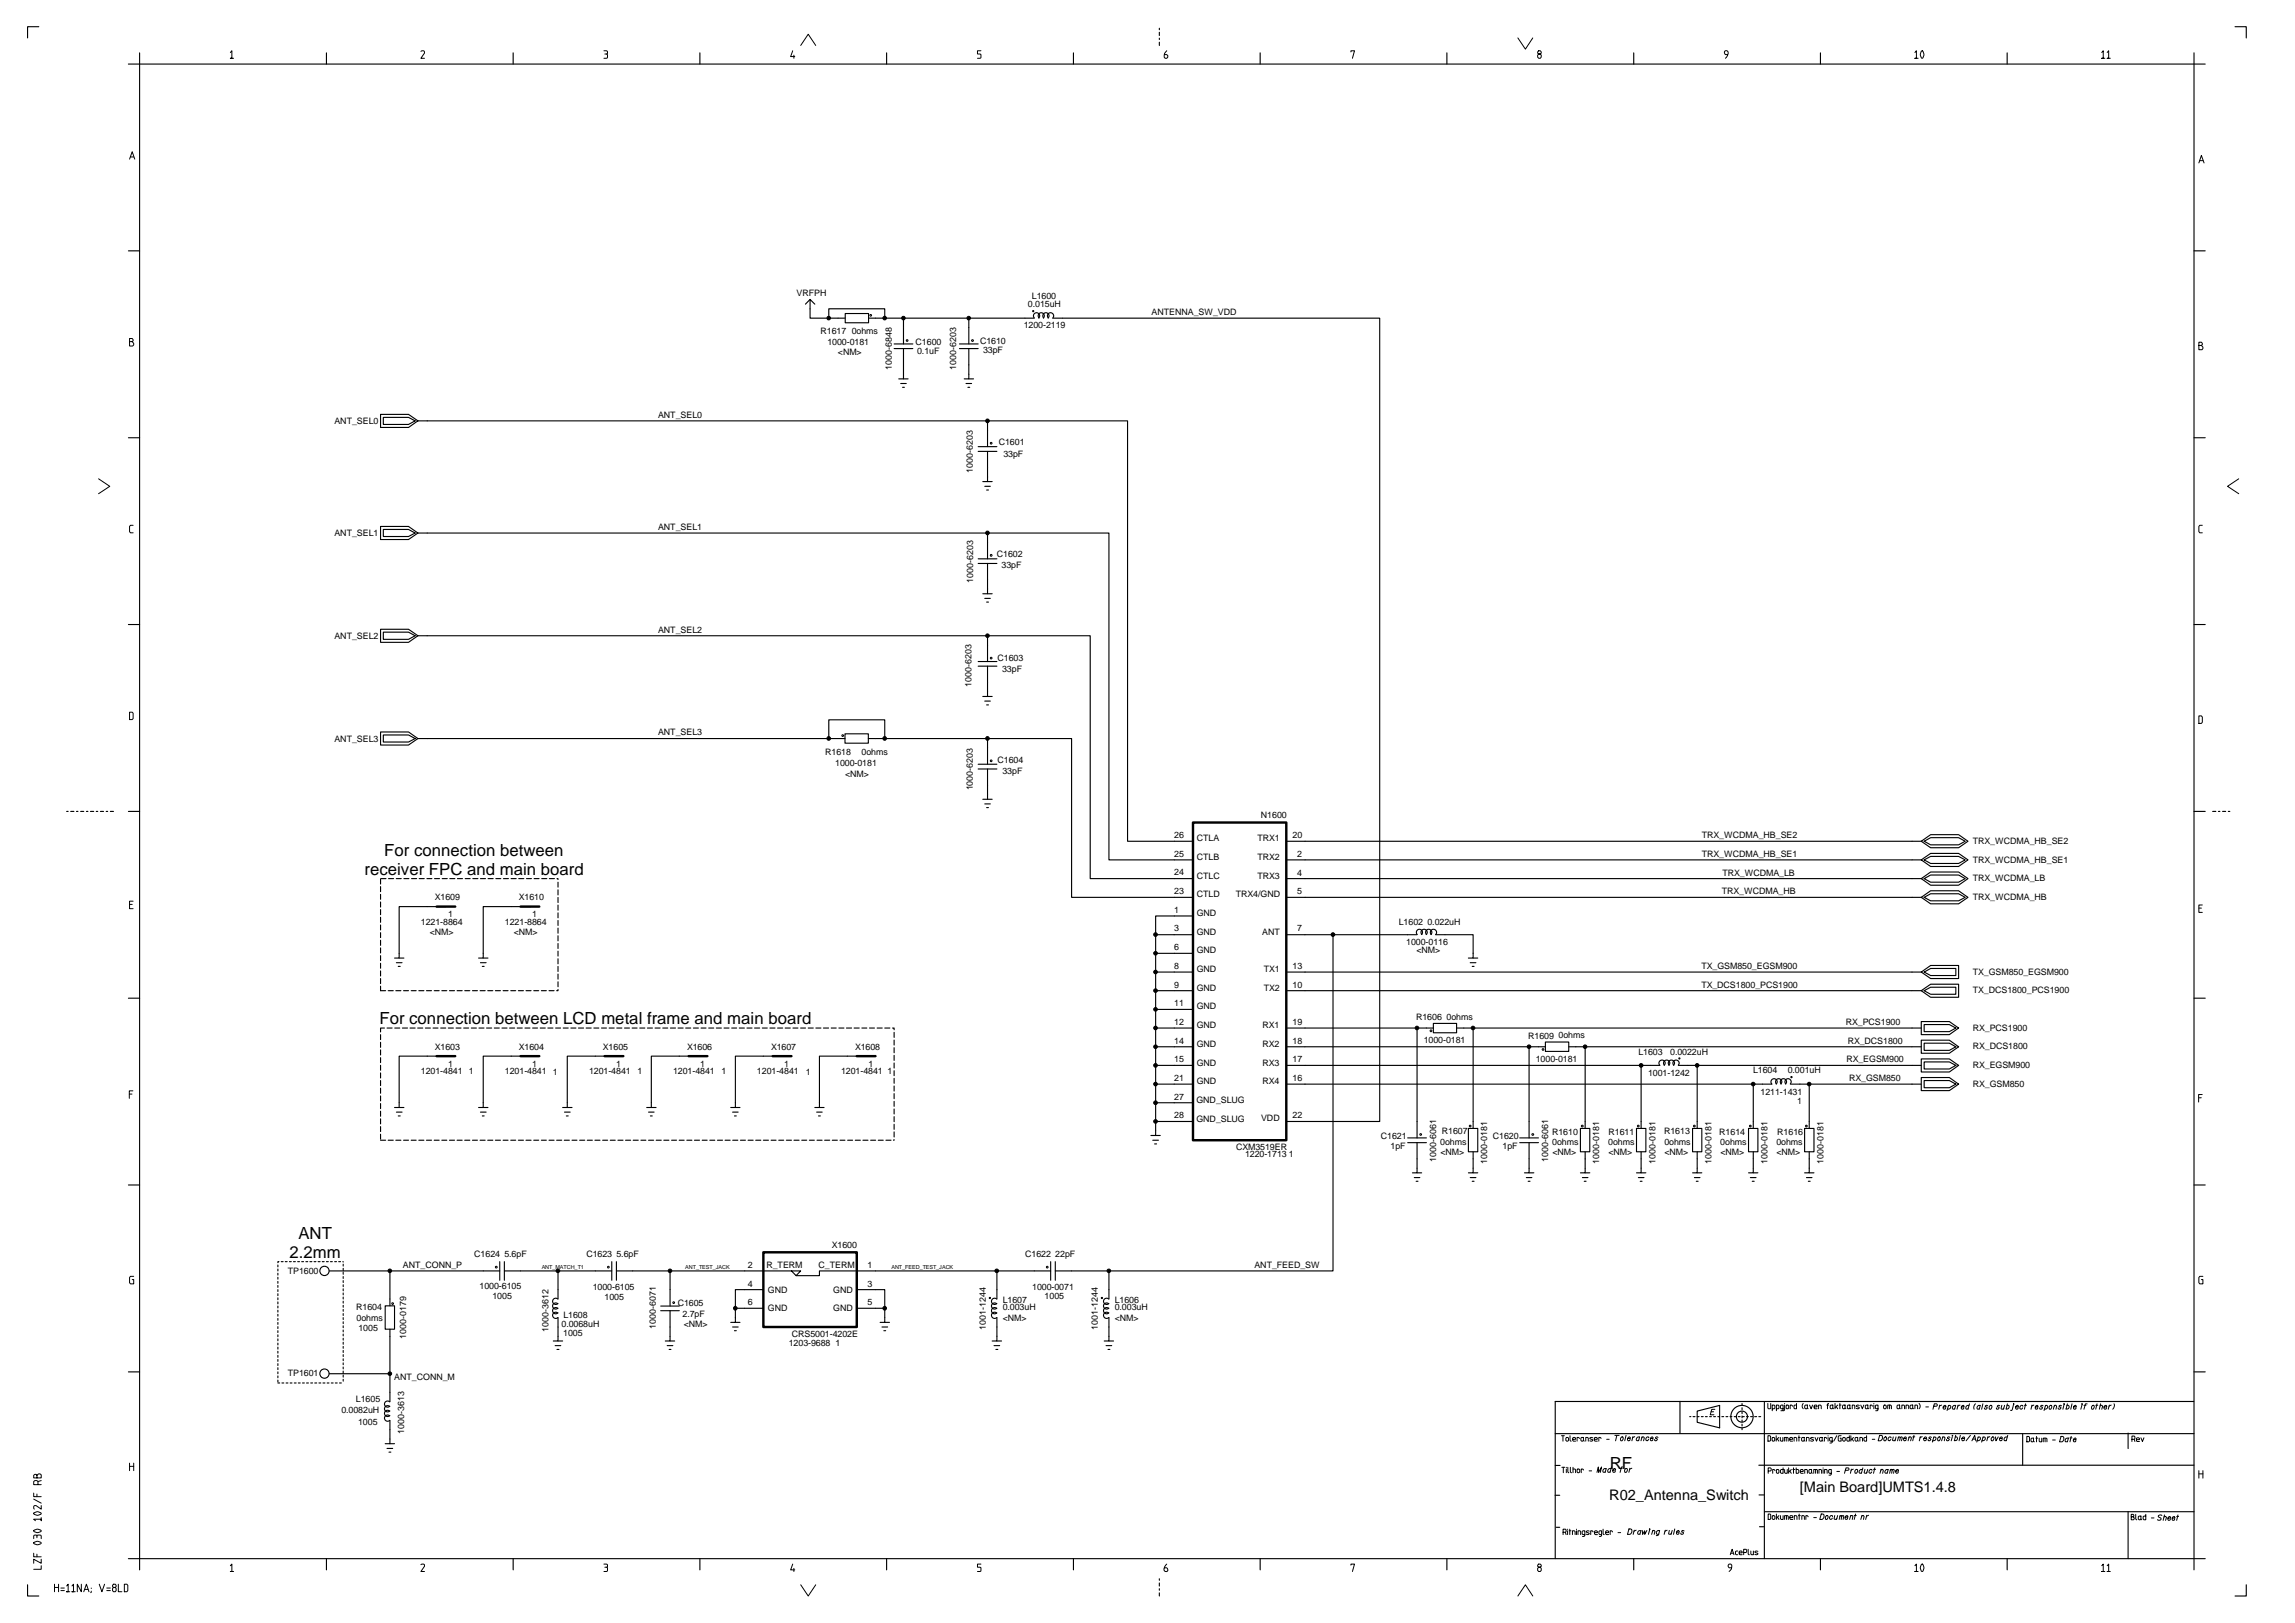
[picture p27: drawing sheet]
<svg xmlns="http://www.w3.org/2000/svg" width="420mm" height="297mm" viewBox="0 0 420 297" stroke-linecap="round" stroke-linejoin="round" font-family="sans-serif">
<defs><g id="words">
<g font-size="3.1">
<text x="66.7" y="160.1">receiver FPC and main board</text>
<text x="70.3" y="156.7">For connection between</text>
<text x="69.5" y="187.5">For connection between LCD metal frame and main board</text>
<text x="54.6" y="226.7">ANT</text>
<text x="53" y="230.2">2.2mm</text>
<text x="294.7" y="268.8">RF</text>
</g>
<g font-size="2.7">
<text x="294.6" y="274.5">R02_Antenna_Switch</text>
<text x="329.5" y="273">[Main Board]UMTS1.4.8</text>
</g>
<g font-size="1.6">
<text x="145.8" y="54.1">VRFPH</text>
<text x="188.2" y="56.2">0.015uH</text>
<text x="188.9" y="54.7">L1600</text>
<text x="210.8" y="57.7">ANTENNA_SW_VDD</text>
<text x="150.2" y="61.1">R1617</text>
<text x="151.5" y="63.1">1000-0181</text>
<text x="153.4" y="65">&lt;NM&gt;</text>
<text x="155.9" y="61.1">0ohms</text>
<text x="167.6" y="63.2">C1600</text>
<text x="167.9" y="64.8">0.1uF</text>
<text x="179.4" y="62.9">C1610</text>
<text x="180" y="64.5">33pF</text>
<text x="187.4" y="60.1">1200-2119</text>
<text x="163.2" y="67.6" transform="rotate(-90 163.2 67.6)">1000-6848</text>
<text x="175" y="67.6" transform="rotate(-90 175 67.6)">1000-6203</text>
<text x="61.2" y="77.7">ANT_SEL0</text>
<text x="120.5" y="76.5">ANT_SEL0</text>
<text x="182.8" y="81.5">C1601</text>
<text x="183.7" y="83.6">33pF</text>
<text x="178.1" y="86.5" transform="rotate(-90 178.1 86.5)">1000-6203</text>
<text x="61.2" y="98.2">ANT_SEL1</text>
<text x="120.5" y="97">ANT_SEL1</text>
<text x="182.5" y="102">C1602</text>
<text x="178.1" y="106.6" transform="rotate(-90 178.1 106.6)">1000-6203</text>
<text x="183.4" y="104">33pF</text>
<text x="61.2" y="117">ANT_SEL2</text>
<text x="120.5" y="115.8">ANT_SEL2</text>
<text x="177.9" y="125.7" transform="rotate(-90 177.9 125.7)">1000-6203</text>
<text x="182.6" y="121">C1603</text>
<text x="183.5" y="123.1">33pF</text>
<text x="61.2" y="135.8">ANT_SEL3</text>
<text x="120.5" y="134.6">ANT_SEL3</text>
<text x="151.1" y="138.2">R1618</text>
<text x="152.9" y="140.2">1000-0181</text>
<text x="154.7" y="142.3">&lt;NM&gt;</text>
<text x="157.7" y="138.2">0ohms</text>
<text x="182.6" y="139.7">C1604</text>
<text x="183.5" y="141.6">33pF</text>
<text x="178.1" y="144.7" transform="rotate(-90 178.1 144.7)">1000-6203</text>
<text x="230.9" y="149.8">N1600</text>
<text x="215" y="153.4">26</text>
<text x="219.1" y="154">CTLA</text>
<text x="230.2" y="154">TRX1</text>
<text x="236.6" y="153.4">20</text>
<text x="311.6" y="153.4">TRX_WCDMA_HB_SE2</text>
<text x="361.2" y="154.5">TRX_WCDMA_HB_SE2</text>
<text x="215" y="156.8">25</text>
<text x="215" y="160.2">24</text>
<text x="219.1" y="157.4">CTLB</text>
<text x="219.1" y="160.8">CTLC</text>
<text x="230.2" y="157.4">TRX2</text>
<text x="230.2" y="160.8">TRX3</text>
<text x="237.5" y="156.8">2</text>
<text x="237.5" y="160.2">4</text>
<text x="311.6" y="156.8">TRX_WCDMA_HB_SE1</text>
<text x="315.3" y="160.2">TRX_WCDMA_LB</text>
<text x="361.2" y="157.9">TRX_WCDMA_HB_SE1</text>
<text x="361.2" y="161.3">TRX_WCDMA_LB</text>
<text x="79.6" y="164.8">X1609</text>
<text x="82.1" y="167.9">1</text>
<text x="95" y="164.8">X1610</text>
<text x="97.4" y="167.9">1</text>
<text x="215" y="163.6">23</text>
<text x="215" y="167.1">1</text>
<text x="219.1" y="164.2">CTLD</text>
<text x="219.1" y="167.6">GND</text>
<text x="226.2" y="164.2">TRX4/GND</text>
<text x="237.5" y="163.6">5</text>
<text x="315.2" y="163.6">TRX_WCDMA_HB</text>
<text x="361.2" y="164.7">TRX_WCDMA_HB</text>
<text x="77.1" y="169.3">1221-8864</text>
<text x="78.7" y="171.1">&lt;NM&gt;</text>
<text x="92.4" y="169.3">1221-8864</text>
<text x="94.1" y="171.1">&lt;NM&gt;</text>
<text x="215" y="173.9">6</text>
<text x="215" y="170.5">3</text>
<text x="219.1" y="171.1">GND</text>
<text x="231.1" y="171.1">ANT</text>
<text x="237.5" y="170.5">7</text>
<text x="256.1" y="169.2">L1602</text>
<text x="257.4" y="172.9">1000-0116</text>
<text x="261.3" y="169.3">0.022uH</text>
<text x="215" y="177.3">8</text>
<text x="219.1" y="174.5">GND</text>
<text x="219.1" y="177.9">GND</text>
<text x="231.4" y="177.9">TX1</text>
<text x="236.6" y="177.3">13</text>
<text x="259.3" y="174.5">&lt;NM&gt;</text>
<text x="311.5" y="177.3">TX_GSM850_EGSM900</text>
<text x="361.2" y="178.4">TX_GSM850_EGSM900</text>
<text x="215" y="184.2">11</text>
<text x="215" y="180.7">9</text>
<text x="219.1" y="181.3">GND</text>
<text x="219.1" y="184.7">GND</text>
<text x="231.4" y="181.3">TX2</text>
<text x="236.6" y="180.7">10</text>
<text x="311.5" y="180.7">TX_DCS1800_PCS1900</text>
<text x="361.2" y="181.8">TX_DCS1800_PCS1900</text>
<text x="215" y="191">14</text>
<text x="215" y="187.6">12</text>
<text x="219.1" y="188.2">GND</text>
<text x="219.1" y="191.6">GND</text>
<text x="231.2" y="188.2">RX1</text>
<text x="231.2" y="191.6">RX2</text>
<text x="236.6" y="187.6">19</text>
<text x="236.6" y="191">18</text>
<text x="259.3" y="186.8">R1606</text>
<text x="260.7" y="190.9">1000-0181</text>
<text x="264.8" y="186.6">0ohms</text>
<text x="279.8" y="190.2">R1609</text>
<text x="285.3" y="190">0ohms</text>
<text x="337.9" y="187.6">RX_PCS1900</text>
<text x="338.3" y="191">RX_DCS1800</text>
<text x="361.2" y="188.6">RX_PCS1900</text>
<text x="77.1" y="196.6">1201-4841</text>
<text x="79.6" y="192.1">X1603</text>
<text x="82.1" y="195.3">1</text>
<text x="85.8" y="196.6">1</text>
<text x="92.4" y="196.6">1201-4841</text>
<text x="95" y="192.1">X1604</text>
<text x="97.4" y="195.3">1</text>
<text x="101.2" y="196.7">1</text>
<text x="107.8" y="196.6">1201-4841</text>
<text x="110.4" y="192.1">X1605</text>
<text x="112.8" y="195.3">1</text>
<text x="116.7" y="196.6">1</text>
<text x="123.2" y="196.6">1201-4841</text>
<text x="125.8" y="192.1">X1606</text>
<text x="128.2" y="195.3">1</text>
<text x="132.1" y="196.6">1</text>
<text x="138.6" y="196.6">1201-4841</text>
<text x="141.2" y="192.1">X1607</text>
<text x="143.6" y="195.3">1</text>
<text x="147.5" y="196.7">1</text>
<text x="154" y="196.6">1201-4841 1</text>
<text x="156.5" y="192.1">X1608</text>
<text x="159" y="195.3">1</text>
<text x="215" y="197.8">21</text>
<text x="215" y="194.4">15</text>
<text x="219.1" y="195">GND</text>
<text x="231.2" y="195">RX3</text>
<text x="236.6" y="194.4">17</text>
<text x="236.6" y="197.8">16</text>
<text x="281.2" y="194.3">1000-0181</text>
<text x="299.9" y="193.1">L1603</text>
<text x="301.7" y="197">1001-1242</text>
<text x="305.8" y="193.1">0.0022uH</text>
<text x="320.9" y="196.5">L1604</text>
<text x="327.3" y="196.4">0.001uH</text>
<text x="338" y="194.4">RX_EGSM900</text>
<text x="338.5" y="197.8">RX_GSM850</text>
<text x="361.2" y="192.1">RX_DCS1800</text>
<text x="361.2" y="195.5">RX_EGSM900</text>
<text x="215" y="201.3">27</text>
<text x="219" y="201.8">GND_SLUG</text>
<text x="219.1" y="198.4">GND</text>
<text x="231.2" y="198.4">RX4</text>
<text x="322.3" y="200.4">1211-1431</text>
<text x="329" y="202.1">1</text>
<text x="361.2" y="198.9">RX_GSM850</text>
<text x="215" y="204.7">28</text>
<text x="219" y="205.3">GND_SLUG</text>
<text x="230.9" y="205.3">VDD</text>
<text x="236.6" y="204.7">22</text>
<text x="252.8" y="208.5">C1621</text>
<text x="263.7" y="209.5">0ohms</text>
<text x="264" y="207.6">R1607</text>
<text x="273.3" y="208.5">C1620</text>
<text x="284.2" y="207.8">R1610</text>
<text x="284.2" y="209.5">0ohms</text>
<text x="294.4" y="209.5">0ohms</text>
<text x="294.5" y="207.7">R1611</text>
<text x="304.7" y="207.6">R1613</text>
<text x="304.7" y="209.5">0ohms</text>
<text x="314.8" y="207.8">R1614</text>
<text x="314.9" y="209.5">0ohms</text>
<text x="325.2" y="209.5">0ohms</text>
<text x="325.4" y="207.6">R1616</text>
<text x="226.3" y="210.4">CXM3519ER</text>
<text x="227.9" y="211.8">1220-1713</text>
<text x="236" y="211.7">1</text>
<text x="254.6" y="210.2">1pF</text>
<text x="262.9" y="212.6" transform="rotate(-90 262.9 212.6)">1000-6061</text>
<text x="263.7" y="211.3">&lt;NM&gt;</text>
<text x="272.3" y="213" transform="rotate(-90 272.3 213)">1000-0181</text>
<text x="275.1" y="210.2">1pF</text>
<text x="283.4" y="212.6" transform="rotate(-90 283.4 212.6)">1000-6061</text>
<text x="284.2" y="211.3">&lt;NM&gt;</text>
<text x="292.8" y="213" transform="rotate(-90 292.8 213)">1000-0181</text>
<text x="294.5" y="211.3">&lt;NM&gt;</text>
<text x="303.1" y="213" transform="rotate(-90 303.1 213)">1000-0181</text>
<text x="304.7" y="211.3">&lt;NM&gt;</text>
<text x="313.3" y="213" transform="rotate(-90 313.3 213)">1000-0181</text>
<text x="315" y="211.3">&lt;NM&gt;</text>
<text x="323.6" y="213" transform="rotate(-90 323.6 213)">1000-0181</text>
<text x="325.2" y="211.3">&lt;NM&gt;</text>
<text x="333.8" y="213" transform="rotate(-90 333.8 213)">1000-0181</text>
<text x="52.7" y="233.1">TP1600</text>
<text x="73.8" y="232">ANT_CONN_P</text>
<text x="86.8" y="230.1">C1624</text>
<text x="92.3" y="230.1">5.6pF</text>
<text x="107.3" y="230.1">C1623</text>
<text x="112.8" y="230.1">5.6pF</text>
<text x="136.9" y="232">2</text>
<text x="140.3" y="232">R_TERM</text>
<text x="149.8" y="232">C_TERM</text>
<text x="152.3" y="228.4">X1600</text>
<text x="158.8" y="232">1</text>
<text x="187.7" y="230.1">C1622</text>
<text x="193.2" y="230.1">22pF</text>
<text x="229.6" y="232">ANT_FEED_SW</text>
<text x="65.2" y="239.8">R1604</text>
<text x="87.8" y="235.9">1000-6105</text>
<text x="90.2" y="237.8">1005</text>
<text x="108.5" y="236.1">1000-6105</text>
<text x="110.7" y="237.9">1005</text>
<text x="124.1" y="239">C1605</text>
<text x="136.9" y="238.9">6</text>
<text x="136.9" y="235.5">4</text>
<text x="140.6" y="236.6">GND</text>
<text x="140.6" y="240">GND</text>
<text x="152.5" y="236.6">GND</text>
<text x="152.5" y="240">GND</text>
<text x="158.8" y="238.9">5</text>
<text x="158.8" y="235.5">3</text>
<text x="183.6" y="239.8">0.003uH</text>
<text x="183.6" y="238.4">L1607</text>
<text x="189" y="236.1">1000-0071</text>
<text x="191.3" y="237.7">1005</text>
<text x="204.1" y="239.8">0.003uH</text>
<text x="204.1" y="238.4">L1606</text>
<text x="65.3" y="241.7">0ohms</text>
<text x="65.6" y="243.6">1005</text>
<text x="74.4" y="245" transform="rotate(-90 74.4 245)">1000-0179</text>
<text x="100.4" y="243.8" transform="rotate(-90 100.4 243.8)">1000-3612</text>
<text x="102.8" y="242.9">0.0068uH</text>
<text x="103.1" y="244.5">1005</text>
<text x="103.1" y="241.2">L1608</text>
<text x="120.1" y="243.2" transform="rotate(-90 120.1 243.2)">1000-6071</text>
<text x="125" y="241">2.7pF</text>
<text x="125.2" y="242.9">&lt;NM&gt;</text>
<text x="145" y="244.7">CRS5001-4202E</text>
<text x="180.5" y="243.4" transform="rotate(-90 180.5 243.4)">1001-1244</text>
<text x="183.6" y="241.8">&lt;NM&gt;</text>
<text x="201" y="243.4" transform="rotate(-90 201 243.4)">1001-1244</text>
<text x="204.1" y="241.8">&lt;NM&gt;</text>
<text x="52.7" y="251.9">TP1601</text>
<text x="144.4" y="246.4">1203-9688</text>
<text x="153" y="246.4">1</text>
<text x="65.2" y="256.6">L1605</text>
<text x="72.2" y="252.6">ANT_CONN_M</text>
<text x="62.5" y="258.6">0.0082uH</text>
<text x="65.6" y="260.8">1005</text>
<text x="74" y="262.4" transform="rotate(-90 74 262.4)">1000-3613</text>
</g>
<g font-size="1">
<text x="99.2" y="232.2">ANT_MATCH_T1</text>
<text x="125.5" y="232.2">ANT_TEST_JACK</text>
<text x="163.2" y="232.2">ANT_FEED_TEST_JACK</text>
</g>
</g></defs>
<g fill="none" stroke="#000" stroke-width=".2">
<path d="M7.1 4.9h-2.1v2M23.5 11.7h380.2M25.6 9.7v277.6M59.8 9.7v2M93.9 9.7v2M128.1 9.7v2M162.3 9.7v2M196.5 9.7v2M212.2 5.2v.2M212.2 5.9v.6M212.2 7v.2M212.2 7.7v.6"/>
<path d="M230.7 9.7v2M264.9 9.7v2M299.1 9.7v2M333.3 9.7v2M367.5 9.7v2M401.7 9.7v277.6M409.2 4.9h2v2M23.5 45.9h2.1M148.3 54.8l-.8 .9M149.2 55.7l-.9-.9v3.4h6.4M151.7 58.2v-1.7h10.3v1.7M154.7 57.4h4.3v1.7h-4.3z"/>
<path d="M159 58.2h30.3M165.4 58.2v4.7M177.4 58.2v4.7M189.3 58.2a.57 .57 0 0 1 .1-.8 .57 .57 0 0 1 .8 0 .57 .57 0 0 1 0 .8M190.2 58.2a.57 .57 0 0 1 0-.8 .57 .57 0 0 1 .8 0 .57 .57 0 0 1 0 .8M191.1 58.2a.57 .57 0 0 1 0-.8 .57 .57 0 0 1 .8 0 .57 .57 0 0 1 0 .8M191.9 58.2a.58 .58 0 0 1 .1-.8 .58 .58 0 0 1 .8 0 .58 .58 0 0 1 0 .8h59.8v147.1h-17.1M401.7 45.9h2M69.7 75.8h5.1l1.7 1.2-1.7 1.2h-5.1zM70.2 76.4h4.6l1.2 .6-1.2 .7h-4.6zM76.5 77h129.9v77h12M163.7 62.9h3.4"/>
<path d="M163.7 63.8h3.4M164.9 70.2h1M165.2 70.9h.4M165.4 63.8v5.5h-.9M165.4 69.3h.9M175.7 62.9h3.4M175.7 63.8h3.4M176.9 70.2h1M177.2 70.9h.3M177.4 63.8v5.5h-.9M177.4 69.3h.8M180.8 77v4.7"/>
<path d="M23.5 80.1h2.1M69.7 96.4h5.1l1.7 1.2-1.7 1.1h-5.1zM70.2 96.9h4.6l1.2 .7-1.2 .6h-4.6zM76.5 97.6h126.5v59.8h15.4M179.1 81.7h3.4M179.1 82.6h3.4M180.3 89h1M180.6 89.7h.4M180.8 82.6v5.5h-.9M180.8 97.6v4.7M180.8 88.1h.8M401.7 80.1h2"/>
<path d="M23.5 114.3h2.1M69.7 115.2h5.1l1.7 1.2-1.7 1.2h-5.1zM70.2 115.7h4.6l1.2 .7-1.2 .6h-4.6zM76.5 116.4h123.1v44.4h18.8M179.1 102.3h3.4M179.1 103.1h3.4M180.3 109.5h1M180.6 110.2h.4M180.8 103.1v5.6h-.9M180.8 116.4v4.7M180.8 108.7h.8M401.7 114.3h2"/>
<path d="M69.7 134h5.1l1.7 1.2-1.7 1.2h-5.1zM70.2 134.5h4.6l1.2 .7-1.2 .6h-4.6zM76.5 135.2h78.2M151.7 135.2v-3.5h10.3v3.5M154.7 134.3h4.3v1.7h-4.3zM159 135.2h37.2v29h22.2M179.1 121.1h3.4M179.1 121.9h3.4M179.1 139.9h3.4M180.3 128.3h1M180.6 129h.4M180.8 121.9v5.6h-.9"/>
<path d="M180.8 135.2v4.7M180.8 127.5h.8M12.2 148.5h.3M12.9 148.5h.6M14 148.5h.3M14.8 148.5h.5M15.8 148.5h.3M16.6 148.5h.6M17.6 148.5h.3M18.4 148.5h.6M19.4 148.5h.3M20.2 148.5h.6"/>
<path d="M23.5 148.5h2.1M179.1 140.7h3.4M180.3 147.1h1M180.6 147.8h.4M180.8 140.7v5.6h-.9M180.8 146.3h.8M235.5 154h116.2M235.5 157.4h116.2M351.7 154l1.8-1.2h5.1l1.7 1.2-1.7 1.2h-5.1zM351.7 157.4l1.8-1.2h5.1l1.7 1.2-1.7 1.2h-5.1zM352.3 154l1.2-.7h5.1l1.2 .7-1.2 .6h-5.1zM352.3 157.4l1.2-.7h5.1l1.2 .7-1.2 .6h-5.1z"/>
<path d="M401.7 148.5h2M405.1 148.5h.6M406.1 148.5h.3M406.9 148.5h.6M408 148.5h.2M69.7 160.9v.9M69.7 162.3v.9M69.7 163.7v.9M69.7 165.1v.9M69.7 166.5v.9M69.7 167.9v.9M69.7 169.3v.9"/>
<path d="M69.7 170.7v.9M69.7 172.1v.9M69.7 173.5v.9M69.7 174.9v.9M69.7 176.3v.9M69.7 177.7v.9M69.7 179.1v.9M69.7 160.8h1M71.1 160.8h1M72.5 160.8h1M72.6 176.2h1M72.9 176.9h.4"/>
<path d="M73.1 175.3h.8M73.9 160.8h1M75.3 160.8h1M76.7 160.8h1M78.2 160.8h.9M79.6 160.8h.9M81 160.8h.9M81.6 165.9h-8.5v9.4h-.9M82.3 160.8h1M83.7 160.8h1M85.2 160.8h.9M86.6 160.8h.9"/>
<path d="M88 160.8h.9M88 176.2h1M88.3 176.9h.3M88.5 175.3h.8M89.4 160.8h.9M90.8 160.8h.9M92.2 160.8h.9M93.6 160.8h.9M95 160.8h.9M96.4 160.8h.9M97 165.9h-8.5v9.4h-.9M97.8 160.8h.9"/>
<path d="M99.2 160.8h.9M100.6 160.8h.9M102 160.8h.2v.2M102.2 161.5v.9M102.2 162.9v.9M102.2 164.3v.9M102.2 165.7v.9M102.2 167.1v.9M102.2 168.5v.9M102.2 169.9v.9M102.2 171.3v.9M102.2 172.7v.9"/>
<path d="M102.2 174.1v.9M102.2 175.5v.9M102.2 176.9v.9M102.2 178.3v.9M102.2 179.7v.9M211.6 177.9h6.8M211.6 171.1h6.8M211.6 174.5h6.8M218.4 167.6h-6.8v40.2h-.9M235.5 160.8h116.2M235.5 164.2h116.2M235.5 177.9h116.2"/>
<path d="M235.5 171.1h23.9M244 171.1v61.5h-50.8M259.4 171a.57 .57 0 0 1 .1-.8 .57 .57 0 0 1 .8 0 .57 .57 0 0 1 0 .8M260.3 171a.57 .57 0 0 1 0-.8 .57 .57 0 0 1 .8 0 .57 .57 0 0 1 0 .8M261.1 171a.57 .57 0 0 1 .1-.8 .57 .57 0 0 1 .8 0 .57 .57 0 0 1 0 .8M262 171a.57 .57 0 0 1 0-.8 .57 .57 0 0 1 .8 0 .57 .57 0 0 1 0 .8M262.9 171.1h6.8v4.2h-.9M269.2 176.2h1M269.5 176.9h.4M269.7 175.3h.8M351.7 160.8l1.8-1.2h5.1l1.7 1.2-1.7 1.2h-5.1zM351.7 164.2l1.8-1.2h5.1l1.7 1.2-1.7 1.2h-5.1z"/>
<path d="M351.7 177.9l1.8-1.2h5.1v2.4h-5.1zM352.3 160.8l1.2-.7h5.1l1.2 .7-1.2 .7h-5.1zM352.3 164.2l1.2-.6h5.1l1.2 .6-1.2 .7h-5.1zM352.3 177.9l1.2-.7h4.6v1.3h-4.6zM23.5 182.7h2.1M69.7 180.5v.8h.9M69.7 189.4v.9M69.7 190.8v.9M69.7 192.2v.9M69.7 193.6v.9M69.7 195v.9M69.7 196.4v.9"/>
<path d="M69.7 197.8v.9M69.7 199.2v.9M70.4 188.2h-.7v.7M70.9 188.2h.9M71.1 181.3h.9M72.3 188.2h.9M72.5 181.3h.9M73.7 188.2h.9M73.9 181.3h.9M75.1 188.2h.9M75.3 181.3h.9M76.5 188.2h.9"/>
<path d="M76.7 181.3h.9M77.9 188.2h.9M78.1 181.3h.9M79.3 188.2h.9M79.5 181.3h.9M80.7 188.2h.9M80.9 181.3h.9M81.6 193.3h-8.5v9.4h-.9M82.1 188.2h.9M82.3 181.3h.9M83.5 188.2h.9M83.7 181.3h.9"/>
<path d="M84.9 188.2h.9M85.1 181.3h.9M86.3 188.2h.9M86.5 181.3h.9M87.7 188.2h.9M87.9 181.3h.9M89.1 188.2h.9M89.3 181.3h.9M90.5 188.2h.9M90.7 181.3h.9M91.9 188.2h.9M92.1 181.3h.9"/>
<path d="M93.3 188.2h.9M93.5 181.3h.9M94.7 188.2h.9M94.9 181.3h.9M96.1 188.2h.9M96.3 181.3h.9M97 193.3h-8.5v9.4h-.9M97.5 188.2h.9M97.7 181.3h.9M98.9 188.2h.9M99.1 181.3h.9M100.3 188.2h.9"/>
<path d="M100.5 181.3h.9M101.7 188.2h.9M102.2 181.1v.2h-.3M103.1 188.2h.9M104.5 188.2h.9M105.9 188.2h.9M107.3 188.2h.9M108.7 188.2h.9M110.1 188.2h.9M111.5 188.2h.9M112.4 193.3h-8.5v9.4h-.9M112.9 188.2h.9"/>
<path d="M114.3 188.2h.9M115.7 188.2h.9M117.1 188.2h1M118.5 188.2h1M119.9 188.2h1M121.3 188.2h.9M122.7 188.2h1M124.1 188.2h1M125.5 188.2h1M126.9 188.2h1M127.8 193.3h-8.6v9.4h-.8M128.3 188.2h1"/>
<path d="M129.7 188.2h1M131.1 188.2h1M132.6 188.2h.9M134 188.2h.9M135.3 188.2h1M136.7 188.2h1M138.1 188.2h1M139.6 188.2h.9M141 188.2h.9M142.4 188.2h.9M143.2 193.3h-8.6v9.4h-.8M143.8 188.2h.9"/>
<path d="M145.2 188.2h.9M146.6 188.2h.9M148 188.2h.9M149.4 188.2h.9M150.8 188.2h.9M152.2 188.2h.9M153.6 188.2h.9M155 188.2h.9M156.4 188.2h.9M157.8 188.2h.9M158.6 193.3h-8.6v9.4h-.8M159.2 188.2h.9"/>
<path d="M160.6 188.2h.9M162 188.2h.9M163.4 188.2h.3v.3M163.7 188.9v1M163.7 190.4v.9M163.7 191.7v1M163.7 193.1v1M163.7 194.5v1M163.7 196v.9M163.7 197.4v.9M163.7 198.8v.9M211.6 181.3h6.8"/>
<path d="M211.6 184.7h6.8M211.6 188.2h6.8M211.6 191.6h6.8M211.6 195h6.8M211.6 198.4h6.8M235.5 181.3h116.2M235.5 188.2h26.9M235.5 191.6h47.4M235.5 198.4h88.9M259.4 188.2v20.1M262.4 187.3h4.3v1.7h-4.3zM266.7 188.2h85"/>
<path d="M269.7 188.2v18.3M279.9 191.6v16.7M282.9 190.7h4.3v1.7h-4.3zM287.2 191.6h64.5M290.2 191.6v14.9M300.4 195v11.5M304.7 194.9a.56 .56 0 0 0-.1-.7 .56 .56 0 0 0-.7 0 .56 .56 0 0 0 0 .8h-68.4M305.5 194.9a.56 .56 0 0 0 0-.7 .56 .56 0 0 0-.8 0 .56 .56 0 0 0 0 .8M306.4 194.9a.56 .56 0 0 0 0-.7 .56 .56 0 0 0-.8 0 .56 .56 0 0 0 0 .8M307.2 194.9a.56 .56 0 0 0 0-.7 .56 .56 0 0 0-.8 0 .56 .56 0 0 0 0 .8M307.3 195h44.4M310.7 195v11.5"/>
<path d="M321 198.4v8.1M325.2 198.4a.57 .57 0 0 0 0-.8 .57 .57 0 0 0-.8 0 .57 .57 0 0 0 0 .8M326 198.4a.57 .57 0 0 0 0-.8 .57 .57 0 0 0-.8 0 .57 .57 0 0 0 0 .8M326.9 198.4a.57 .57 0 0 0 0-.8 .57 .57 0 0 0-.8 0 .57 .57 0 0 0 0 .8M327.8 198.4a.57 .57 0 0 0-.1-.8 .57 .57 0 0 0-.8 0 .57 .57 0 0 0 0 .8M327.8 198.4h23.9M331.2 198.4v8.1M351.7 187h5.2l1.7 1.2-1.7 1.2h-5.2zM351.7 190.4h5.2l1.7 1.2-1.7 1.2h-5.2zM351.7 193.8h5.2l1.7 1.2-1.7 1.2h-5.2zM351.7 197.2h5.2l1.7 1.2-1.7 1.2h-5.2zM351.7 181.3l1.8-1.2h5.1v2.4h-5.1z"/>
<path d="M352.3 181.3l1.2-.6h4.6v1.3h-4.6zM352.3 187.5h4.6l1.2 .7-1.2 .6h-4.6zM352.3 190.9h4.6l1.2 .7-1.2 .6h-4.6zM352.3 194.4h4.6l1.2 .6-1.2 .6h-4.6zM352.3 197.8h4.6l1.2 .6-1.2 .7h-4.6zM401.7 182.7h2M23.5 216.9h2.1M69.7 208.7h.9M69.7 200.6v.9M69.7 202v.9M69.7 203.4v.9M69.7 204.8v.9"/>
<path d="M69.7 206.2v.9M69.7 207.6v.9M71.1 208.7h.9M72.5 208.7h.9M72.6 203.5h1M72.9 204.2h.4M73.1 202.7h.8M73.9 208.7h.9M75.3 208.7h.9M76.7 208.7h.9M78.1 208.7h.9M79.5 208.7h.9"/>
<path d="M80.9 208.7h.9M82.3 208.7h.9M83.7 208.7h.9M85.1 208.7h.9M86.5 208.7h.9M87.9 208.7h.9M88 203.5h1M88.3 204.2h.3M88.5 202.7h.8M89.3 208.7h.9M90.7 208.7h.9M92.1 208.7h.9"/>
<path d="M93.5 208.7h.9M94.9 208.7h.9M96.3 208.7h.9M97.7 208.7h.9M99.1 208.7h.9M100.5 208.7h.9M101.9 208.7h.9M103.3 208.7h.9M103.3 203.5h1.1M103.7 204.2h.3M103.9 202.7h.8M104.7 208.7h.9"/>
<path d="M106.1 208.7h.9M107.5 208.7h.9M108.9 208.7h.9M110.3 208.7h.9M111.7 208.7h.9M113.1 208.7h1M114.5 208.7h1M115.9 208.7h.9M117.3 208.7h.9M118.7 208.7h1M118.7 203.5h1M119.1 204.2h.3"/>
<path d="M119.2 202.7h.9M120.1 208.7h1M121.5 208.7h1M122.9 208.7h1M124.3 208.7h1M125.7 208.7h1M127.1 208.7h1M128.6 208.7h.9M130 208.7h.9M131.3 208.7h1M132.7 208.7h1M134.1 203.5h1"/>
<path d="M134.1 208.7h1M134.5 204.2h.3M134.6 202.7h.9M135.6 208.7h.9M137 208.7h.9M138.4 208.7h.9M139.8 208.7h.9M141.2 208.7h.9M142.6 208.7h.9M144 208.7h.9M145.4 208.7h.9M146.8 208.7h.9"/>
<path d="M148.2 208.7h.9M149.5 203.5h1M149.6 208.7h.9M149.8 204.2h.4M150 202.7h.9M151 208.7h.9M152.4 208.7h.9M153.8 208.7h.9M155.2 208.7h.9M156.6 208.7h.9M158 208.7h.9M159.4 208.7h.9"/>
<path d="M160.8 208.7h.9M162.2 208.7h.9M163.7 200.2v.9M163.7 201.6v.9M163.7 203v.9M163.7 204.4v.9M163.7 205.8v.9M163.7 207.2v.9M163.7 208.6l-.1 .1M211 208.7h1.1M211.4 209.4h.3M211.6 207.8h.8"/>
<path d="M211.6 201.8h6.8M211.6 205.3h6.8M257.7 208.3h3.4M257.7 209.1h3.4M258.9 215.5h1M259.3 216.2h.3M259.4 209.1v5.6h-.8M259.4 214.7h.9M268.8 206.5h1.7v4.3h-1.7zM269.2 215.5h1M269.5 216.2h.4M269.7 210.8v3.9h-.9"/>
<path d="M269.7 214.7h.8M278.2 208.3h3.5M278.2 209.1h3.5M279.4 215.5h1M279.8 216.2h.3M279.9 209.1v5.6h-.8M279.9 214.7h.9M289.3 206.5h1.8v4.3h-1.8zM289.7 215.5h1M290 216.2h.4M290.2 210.8v3.9h-.9M290.2 214.7h.9"/>
<path d="M299.6 206.5h1.7v4.3h-1.7zM299.9 215.5h1.1M300.3 216.2h.3M300.4 210.8v3.9h-.8M300.4 214.7h.9M309.9 206.5h1.7v4.3h-1.7zM310.2 215.5h1M310.5 216.2h.4M310.7 210.8v3.9h-.8M310.7 214.7h.9M320.1 206.5h1.7v4.3h-1.7zM320.5 215.5h1"/>
<path d="M320.8 216.2h.4M321 210.8v3.9h-.9M321 214.7h.8M330.4 206.5h1.7v4.3h-1.7zM330.7 215.5h1M331.1 216.2h.3M331.2 210.8v3.9h-.8M331.2 214.7h.9M401.7 216.9h2M50.9 231.5v.4M50.9 232.3v.3M50.9 233v.4"/>
<path d="M50.9 233.8v.3M50.9 234.5v.4M50.9 235.3v.3M50.9 236v.4M50.9 236.8v.3M50.9 237.5v.4M50.9 238.3v.3M50.9 239v.4M50.9 239.8v.3M51.1 230.9h-.2v.2M51.5 230.9h.3M52.2 230.9h.4"/>
<path d="M53 230.9h.3M53.7 230.9h.4M54.5 230.9h.3M55.2 230.9h.4M56 230.9h.3M56.7 230.9h.4M57.5 230.9h.3M58.2 230.9h.4M59 230.9h.3M59.8 230.9h.3M60.3 232.6h31.2M60.5 230.9h.3"/>
<path d="M61.3 230.9h.3M62 230.9h.3M62.8 230.9v.1M62.8 231.4v.3M62.8 232.1v.4M62.8 232.9v.3M62.8 233.6v.4M62.8 234.4v.3M62.8 235.1v.4M62.8 235.9v.3M62.8 236.6v.4M62.8 237.4v.3"/>
<path d="M62.8 238.1v.4M62.8 238.9v.3M62.8 239.6v.4M70.5 239h1.7v4.3h-1.7zM71.4 232.6v6.4M91.5 230.9v3.4M92.3 232.6h19.7M92.3 230.9v3.4M102.1 237.7a.57 .57 0 0 0-.8 .1 .57 .57 0 0 0 0 .8 .57 .57 0 0 0 .8 0M102.1 238.6a.57 .57 0 0 0-.8 0 .57 .57 0 0 0 0 .8 .57 .57 0 0 0 .8 0M102.1 239.5a.57 .57 0 0 0-.8 0 .57 .57 0 0 0 0 .8 .57 .57 0 0 0 .8 0M102.2 232.6v5.1"/>
<path d="M112 230.9v3.4M112.8 232.6h33.8l-.9 .9-.8-.9M112.8 230.9v3.4M121 239h3.4M121 239.9h3.4M122.7 239.9v5.5h-.9M122.7 232.6v6.4M134.6 239.4h5.2M139.8 236h-5.2v6h-.8M156.9 239.4h5.1M156.9 236h5.1v6h-.9M182.5 237.7a.57 .57 0 0 0-.8 .1 .57 .57 0 0 0 0 .8 .57 .57 0 0 0 .8 0"/>
<path d="M182.5 238.6a.57 .57 0 0 0-.8 0 .57 .57 0 0 0 0 .8 .57 .57 0 0 0 .8 0M182.5 239.5a.57 .57 0 0 0-.8 0 .57 .57 0 0 0 0 .8 .57 .57 0 0 0 .8 0 .58 .58 0 0 0-.8 0 .58 .58 0 0 0 0 .8 .58 .58 0 0 0 .8 0M182.5 232.6v5.1M192.4 232.6h-42.4v.9h-4.3M192.4 230.9v3.4M193.2 230.9v3.4M203 237.7a.57 .57 0 0 0-.8 .1 .57 .57 0 0 0 0 .8 .57 .57 0 0 0 .8 0M203 238.6a.57 .57 0 0 0-.8 0 .57 .57 0 0 0 0 .8 .57 .57 0 0 0 .8 0M203 239.5a.57 .57 0 0 0-.8 0 .57 .57 0 0 0 0 .8 .57 .57 0 0 0 .8 0 .58 .58 0 0 0-.8 0 .58 .58 0 0 0 0 .8 .58 .58 0 0 0 .8 0M203 232.6v5.1M23.5 251.1h2.1M50.9 253.1h.3"/>
<path d="M50.9 240.5v.4M50.9 241.3v.3M50.9 242v.4M50.9 242.8v.3M50.9 243.5v.4M50.9 244.3v.3M50.9 245v.4M50.9 245.8v.3M50.9 246.5v.4M50.9 247.3v.3M50.9 248.1v.3M50.9 248.8v.4"/>
<path d="M50.9 249.6v.3M50.9 250.3v.4M50.9 251.1v.3M50.9 251.8v.4M50.9 252.6v.3M51.6 253.1h.4M52.4 253.1h.3M53.1 253.1h.4M53.9 253.1h.3M54.6 253.1h.4M55.4 253.1h.3M56.1 253.1h.4"/>
<path d="M56.9 253.1h.3M57.6 253.1h.4M58.4 253.1h.3M59.1 253.1h.4M59.9 253.1h.3M60.3 251.4h11.1M60.7 253.1h.3M61.4 253.1h.3M62.2 253.1h.3M62.8 240.4v.3M62.8 241.2v.3M62.8 241.9v.4"/>
<path d="M62.8 242.7v.3M62.8 243.4v.4M62.8 244.2v.3M62.8 244.9v.4M62.8 245.7v.3M62.8 246.4v.4M62.8 247.2v.3M62.8 247.9v.4M62.8 248.7v.3M62.8 249.4v.4M62.8 250.2v.3M62.8 250.9v.4"/>
<path d="M62.8 251.7v.3M62.8 252.4v.4M71.3 256.6a.57 .57 0 0 0-.8 0 .57 .57 0 0 0 .1 .8 .57 .57 0 0 0 .8 0M71.3 257.4a.57 .57 0 0 0-.8 0 .57 .57 0 0 0 .1 .8 .57 .57 0 0 0 .8 0M71.3 258.3a.57 .57 0 0 0-.8 0 .57 .57 0 0 0 .1 .8 .57 .57 0 0 0 .8 0M71.3 259.1a.57 .57 0 0 0-.8 .1 .57 .57 0 0 0 .1 .8 .57 .57 0 0 0 .8-.1M71.4 260v4.2h-.9M71.4 243.3v13.2M101.6 246.3h1.1M102 247h.3M102.1 240.3a.57 .57 0 0 0-.8 0 .57 .57 0 0 0 0 .8 .57 .57 0 0 0 .8 0M102.2 241.2v4.2h-.9"/>
<path d="M102.2 245.4h.8M122.1 246.3h1.1M122.5 247h.3M122.7 245.4h.8M134.1 242.9h1M134.5 243.5h.3M134.6 242h.9M161.5 242.9h1M161.8 243.5h.3M162 242h.8M182 246.3h1M182.3 247h.4"/>
<path d="M182.5 241.2v4.2h-.9M182.5 245.4h.9M202.5 246.3h1M202.9 247h.3M203 241.2v4.2h-.8M203 245.4h.9M284.7 256.5h116.9M284.7 256.5v28.8M307.6 256.5v5.8M309.3 259.3h.3M310 259.3h.3M310.7 259.3h.4"/>
<path d="M310.7 258.3l4.1-1.1v4.1l-4.1-1zM311.5 259.3h.3M312.2 259.3h.4M313 259.3h.3M313.7 259.3h.4M314.5 259.3h.3M315.2 259.3h.4M316 259.3h.3M316.7 259.3h.4M317.5 259.3h.3M318.2 259.3h.4M318.9 256.9v.3"/>
<path d="M318.9 257.6v.4M318.9 258.4v.3M318.9 259.1v.4M318.9 259.9v.3M319 259.3h.3M319.7 259.3h.4M320.5 259.3h.3M321.2 259.3h.4M322 259.3h.3M323 256.5v28.8M401.7 251.1h2M70.9 265.1h1"/>
<path d="M71.2 265.8h.4M71.4 264.2h.8M284.7 273.7h.8M284.7 262.4h117M284.7 268.2h.9M284.9 279.5h.6M318.9 260.6v.4M318.9 261.4v.3M322 268.2h.9M322 273.6h.9M322.1 279.4h.8M323 276.7h78.7"/>
<path d="M323 268.2h78.7M370.3 262.4v5.8M389.6 262.3v2.8M389.6 276.7v8.6M5 290v2.1h2.1M23.5 285.3h380.2M59.8 285.3v2M93.9 285.3v2M128.1 285.3v2M162.3 285.3v2M196.5 285.3v2M212.2 288.9v.3"/>
<path d="M212.2 289.7v.6M212.2 290.8v.2M212.2 291.5v.6M230.7 285.3v2M264.9 285.3v2M299.1 285.3v2M333.3 285.3v2M367.5 285.3v2M411.2 290v2.1h-2"/>
<circle cx="59.4" cy="232.6" r=".85"/>
<circle cx="59.4" cy="251.4" r=".85"/>
<circle cx="318.9" cy="259.3" r="1.02"/>
<circle cx="318.9" cy="259.3" r="2.04"/>
</g>
<g fill="#000" stroke="#000" stroke-width=".18">
<circle cx="151.7" cy="58.2" r=".33"/>
<circle cx="162" cy="58.2" r=".33"/>
<circle cx="165.4" cy="58.2" r=".33"/>
<circle cx="177.4" cy="58.2" r=".33"/>
<circle cx="180.8" cy="77" r=".34"/>
<circle cx="180.8" cy="97.5" r=".34"/>
<circle cx="180.8" cy="116.3" r=".33"/>
<circle cx="151.7" cy="135.1" r=".34"/>
<circle cx="162" cy="135.1" r=".34"/>
<circle cx="180.8" cy="135.1" r=".34"/>
<circle cx="211.5" cy="171" r=".34"/>
<circle cx="211.6" cy="174.5" r=".33"/>
<circle cx="211.6" cy="177.9" r=".33"/>
<circle cx="244" cy="171" r=".34"/>
<circle cx="211.5" cy="195" r=".34"/>
<circle cx="211.6" cy="181.3" r=".33"/>
<circle cx="211.6" cy="184.7" r=".33"/>
<circle cx="211.6" cy="188.1" r=".33"/>
<circle cx="211.6" cy="191.6" r=".33"/>
<circle cx="211.6" cy="198.4" r=".33"/>
<circle cx="259.4" cy="188.1" r=".33"/>
<circle cx="269.7" cy="188.1" r=".33"/>
<circle cx="279.9" cy="191.6" r=".33"/>
<circle cx="290.2" cy="191.6" r=".33"/>
<circle cx="300.4" cy="195" r=".34"/>
<circle cx="310.7" cy="195" r=".34"/>
<circle cx="321" cy="198.4" r=".33"/>
<circle cx="331.2" cy="198.4" r=".33"/>
<circle cx="211.5" cy="201.8" r=".34"/>
<circle cx="211.6" cy="205.2" r=".33"/>
<circle cx="71.4" cy="232.6" r=".33"/>
<circle cx="102.1" cy="232.6" r=".33"/>
<circle cx="122.7" cy="232.6" r=".33"/>
<circle cx="134.6" cy="239.4" r=".34"/>
<circle cx="162" cy="239.4" r=".34"/>
<circle cx="182.5" cy="232.6" r=".33"/>
<circle cx="203" cy="232.6" r=".33"/>
<circle cx="71.4" cy="251.4" r=".33"/>
</g>
<g fill="none" stroke="#000" stroke-width=".18">
<path d="M42.2 9.6l.2-.3v1.4h-.2h.6M77.1 9.4l.4-.1 .2 .2v.2l-.6 1h.6M110.6 9.3l.6 .1v.3l-.2 .2M110.7 9.9h.5v.6l-.2 .2h-.4M145.1 9.3l-.4 1.1h.8M145.3 10.1v.6M146.6 8.3l1.4-2 1.3 2M179.6 9.3h-.6v.6h.4l.2 .2v.5l-.6 .1M213.6 9.3a.97 .97 0 0 0-.3 1.4h.3l.2-.2v-.3l-.2-.2h-.4M247.3 9.5v-.2h.7l-.4 1.4M277.9 6.9l1.4 2.1 1.3-2.1M281.7 9.3l-.2 .4 .2 .2h.3l.2 .2v.4l-.2 .2h-.3l-.2-.2v-.4l.7-.4-.2-.4z"/>
<path d="M316.3 10h-.4l-.2-.4 .1-.2 .4-.1 .2 .2v.4l-.5 .8M350.6 9.6l.2-.3v1.4h-.2h.6M351.7 9.4l.2-.1a.99 .99 0 0 1 0 1.4h-.1a1.01 1.01 0 0 1-.1-1.3zM384.8 9.6l.3-.3v1.4h-.3h.5M385.8 9.6l.2-.3v1.4h-.2h.5M23.7 29.1l.5-1.3 .5 1.3M23.9 28.7h.6M402.6 29.8l.4-1.4 .5 1.4M402.7 29.4h.6M159.3 57.6h.2v.2h-.2zM23.7 62.5h.5l.2-.1-.2-.4h-.5v1.3h.6l.2-.2v-.3l-.3-.3M166 62.2h.2v.2h-.2z"/>
<path d="M177.9 62.2h.3v.2h-.3zM402.6 63.2h.4l.2-.1-.2-.5h-.4v1.4h.5l.2-.5-.3-.3M18 87.6l2.1 1.4-2.1 1.4M24.4 96.1h-.5l-.2 .3v.9l.2 .2h.5M181.3 81h.3v.2h-.3zM403.2 96.1h-.5l-.1 .3v.9l.1 .2h.5M409.9 87.6l-2.1 1.4 2.1 1.4M181.3 101.5h.3v.3h-.3zM23.7 130.3h.5l.2 .2v1l-.2 .2h-.5zM154.2 134.5h.2v.2h-.2zM181.3 120.3h.3v.3h-.3zM181.3 139.1h.3v.3h-.3z"/>
<path d="M402.6 131h.4l.2 .2v1l-.2 .2h-.4zM23.7 165.5h.5M24.4 164.9h-.7v1.4h.7M402.6 166.2h.4M403.2 165.6h-.6v1.4h.6M24.3 199.6h-.6v1.4M261.9 188.5h.2v.3h-.2zM282.4 192h.2v.2h-.2zM23.7 200.2h.5M260 207.5h.2v.2h-.2zM269 206h.3v.2h-.3zM280.5 207.5h.2v.2h-.2z"/>
<path d="M289.6 206h.2v.2h-.2zM299.8 206h.2v.2h-.2zM310.1 206h.2v.2h-.2zM320.3 206h.2v.2h-.2zM330.6 206h.2v.2h-.2zM402.5 200.9h.5M403.2 200.3h-.7v1.4M24.5 233.6h-.6l-.2 .2v1l.2 .2h.6v-.8h-.3M71.8 238.5h.2v.2h-.2zM90.7 231.8h.3v.2h-.3zM111.3 231.8h.2v.2h-.2zM123.2 238.3h.2v.2h-.2z"/>
<path d="M191.6 231.8h.2v.2h-.2zM403.3 233.6h-.6l-.1 .2v1l.1 .2h.6v-.8h-.3M313.3 258.4h.4M314 257.9h-.6l-.3 1h.7M323.6 256.9v.8l.2 .1 .4-.1v-.8M324.5 257.8l.4-.1v-.4l-.1-.1h-.3v1M325.2 257.8l.5-.1-.1-.5h-.4v1M326.4 257.8l-.4-.1v-.4l.1-.1h.3v.8l-.1 .2h-.3M326.7 257.2v.8l-.3 .2M326.7 256.9h.1M327.1 257.2l.4 .1v.4l-.2 .1-.3-.1zM328.2 257.4l-.2-.2h-.3v.6"/>
<path d="M328.9 256.9v.9h-.3l-.2-.1v-.4l.2-.1h.3M330.1 256.9l-.2 .4 .2 .5M330.4 257.3l.1-.1h.4v.5l-.1 .1-.4-.1zM330.9 257.7l.1 .1M331.3 257.2l.3 .6 .2-.6M332.1 257.5h.6l-.2-.3-.4 .1v.4l.6 .1M332.9 257.8v-.6h.4l.1 .1v.5M334.4 257.2h.4M334.8 256.9l-.2 .1v.8M335.1 257.3l.1-.1h.3v.5l-.3 .1-.1-.1zM335.5 257.7l.2 .1M335.9 256.9v.9"/>
<path d="M336.2 257.4l.2 .4M336.4 257.2l-.5 .4M336.7 257.2h.3M336.8 256.9v.9M337.4 257.2h.4v.5l-.1 .1-.4-.1zM337.8 257.7l.1 .1M338.3 257.2h.4v.5l-.2 .1-.3-.1zM338.7 257.7l.1 .1M339.1 257.8v-.6h.3l.2 .1v.5M340.4 257.2h-.3l-.3 .1 .5 .3v.2h-.5M340.7 257.2l.2 .6 .3-.6M341.6 257.2h.4v.5l-.2 .1-.3-.1z"/>
<path d="M342 257.7l.1 .1M342.8 257.4l-.1-.2h-.3v.6M343.1 256.9h.1M343.1 257.2v.6M343.8 257.8l-.5-.1 .2-.5h.3v.8l-.4 .2M344.8 257.3l.4-.1 .1 .1v.4l-.3 .1-.2-.1zM345.6 257.8v-.6h.5l.2 .1v.5M345.9 257.2v.6M347.3 257.3l.1-.1h.4v.5l-.1 .1-.4-.1zM347.8 257.7l.1 .1M348.2 257.8v-.6h.3l.2 .1v.5M348.9 257.8v-.6h.4l.1 .1v.5"/>
<path d="M349.7 257.3l.1-.1h.4v.5l-.2 .1-.3-.1zM350.2 257.7l.1 .1M350.6 257.8v-.6h.3l.2 .1v.5M351.3 256.9a.67 .67 0 0 1 0 .9M352.6 257.5h.4M354 257.4h.5l.2-.1v-.3l-.6-.1-.2 1M355.1 257.2l-.2 .7M355.5 257.2l-.4 .2M355.7 257.5h.6l-.1-.2a.35 .35 0 0 0-.4 .2 .35 .35 0 0 0 .1 .4h.2l.1-.2M356.7 257.3l.2-.1 .3 .2a.48 .48 0 0 1-.6 .5l-.1-.1M356.7 257.2l-.2 .9M358 257.3a.38 .38 0 0 0-.5 .1 .38 .38 0 0 0 .1 .5l.3-.1"/>
<path d="M358 257.2l-.2 .7M358.5 257.2l-.2 .7M358.8 257.2l-.4 .2M359.1 257.5h.5l-.1-.2a.36 .36 0 0 0-.4 .2 .36 .36 0 0 0 .1 .4h.2l.1-.2M360.5 257.2a.46 .46 0 0 0-.6 .5l.2 .2 .2-.1M360.6 256.9l-.3 1M361.7 256.9a.89 .89 0 0 0-.3 1M362.5 257.3v-.1a.45 .45 0 0 0-.5 .2 .45 .45 0 0 0 0 .5l.4-.1M362.6 257.2l-.3 .7M363 256.9l-.2 1M363.9 257.3l-.3-.1-.1 .1v.2l.3 .2-.1 .2h-.4v-.2M364.3 257.3l.2-.1a.34 .34 0 0 1 .1 .4 .34 .34 0 0 1-.4 .2v-.4z"/>
<path d="M366.1 257.3l-.3-.1-.1 .1v.2l.3 .2-.1 .2h-.4v-.2M366.5 257.2l-.1 .7h.3l.1-.2M367 257.2l-.2 .7M367.4 257.2l.4 .1v.2l-.2 .4-.3-.1M367.5 256.9l-.2 1M368.6 257.2l-.2 .8-.1 .1h-.2M368.6 256.9l.1 .1zM369 257.5h.5v-.2a.35 .35 0 0 0-.4 .2 .35 .35 0 0 0 .1 .4h.2l.1-.2M370.3 257.4v-.2h-.2l-.3 .3 .1 .4h.2l.2-.2M370.6 257.2h.4M370.8 256.9l-.2 1M372 257.2l-.2 .7"/>
<path d="M372.4 257.2l-.4 .2M372.6 257.5h.5a.29 .29 0 0 0-.4-.2 .29 .29 0 0 0-.1 .4l.1 .2h.3l.1-.2M374 257.3l-.2-.1-.2 .1v.2l.3 .2-.1 .2h-.3l-.1-.2M374.4 257.3l.3-.1 .2 .2a.47 .47 0 0 1-.5 .5l-.1-.1M374.5 257.2l-.3 .9M375.3 257.3l.1-.1a.34 .34 0 0 1 .2 .4 .34 .34 0 0 1-.4 .2zM376.1 257.4l.1-.2h.2l.1 .2-.1 .5M376.1 257.2l-.2 .7M377.4 257.3l-.2-.1-.2 .1v.2l.3 .2-.1 .2h-.4v-.2M377.9 257.2l-.2 .7M377.9 256.9v.1zM378.4 257.2l.3 .1 .1 .2-.2 .4-.4-.1"/>
<path d="M378.5 256.9l-.3 1M379.3 256.9l-.2 1M379.6 257.5h.5v-.2a.35 .35 0 0 0-.5 .2 .35 .35 0 0 0 .1 .4h.3l.1-.2M381.1 256.9l.1 .1zM381.2 257.2l-.3 .7M381.5 257.2h.4M382.1 256.9h-.3l-.3 1M383.1 257.3l.1-.1a.33 .33 0 0 1 .2 .4 .33 .33 0 0 1-.5 .2zM383.7 257.2h.4M383.9 256.9l-.2 1M384.5 257.3l.3-.1 .1 .2-.1 .5M384.6 256.9l-.3 1"/>
<path d="M385.2 257.5h.5v-.2a.35 .35 0 0 0-.5 .2 .35 .35 0 0 0 .1 .4h.3l.1-.2M386.2 257.2l-.2 .7M386.5 257.2l-.4 .2M387 256.9l.1 .5-.3 .5M6.2 273.3v.6h1.3M6.2 274.4l1.3 .7M6.2 276.9a.99 .99 0 0 1 1.3 0v.2a.87 .87 0 0 1-1.3-.2zM6.8 270l.3-.3 .4 .2v.6h-1.3v-.5l.4-.2 .2 .2v.5M6.8 273.4v.5M7 271.7v-.6l-.2-.1h-.4l-.2 .1v.6h1.3M7.5 275.5v.7l-.9-.7-.4 .2 .1 .5M7.5 277.7v.6v-.3h-1.3l.3 .3"/>
<path d="M7.5 271l-.5 .1M23.7 267.8v1.4M23.7 268.4h.8M24.5 267.8v1.4M285.9 262.8h.5M285.9 268.5h.6M286.1 262.8v1M286.2 268.5v1M286.7 263.2l.1-.1 .4 .1-.2 .6-.3-.2zM286.8 268.5v.1M286.8 268.9v.6M287 279.9h.1"/>
<path d="M287 268.5v.9l.2 .1M287.4 279.9v1M287.4 262.8v.8l.2 .2M287.5 268.5v.9l.2 .1M287.9 263.4h.5l-.1-.3-.4 .1v.4l.1 .2h.4M288 268.9l.4 .1v.5M288 268.5v1M288.6 279.9h.1M288.7 269l.2-.1 .3 .1v.4l-.1 .1-.4-.1zM289.1 263.3l-.1-.2h-.3v.7M289.4 263.2l.5-.1v.5l-.1 .2-.4-.2zM289.9 263.6l.1 .2"/>
<path d="M289.9 269l-.1-.1h-.3v.6M290.3 263.8v-.7l.5 .1v.6M290.9 269.2h.5M291.6 263.1h-.3l-.2 .1 .5 .3-.2 .3-.3-.1M291.9 263.4h.5l-.1-.3-.4 .1v.4l.1 .2h.4M292.4 269.5l.2-1 .1 1 .5-1-.2 1M293.1 263.3l-.1-.2h-.3v.7M293.5 279.9v.8l.2 .2M294 268.8a.45 .45 0 0 0-.5 .1 .45 .45 0 0 0 0 .5h.4M294.1 268.8l-.2 .7M294.1 263.4h.5M294.9 268.8a.47 .47 0 0 0-.6 .5l.2 .2 .3-.1"/>
<path d="M295 268.5l-.2 1M295.3 269h.5l-.1-.1a.35 .35 0 0 0-.4 .1 .35 .35 0 0 0 .1 .5l.2-.1 .1-.2M295.6 262.7h.8M296 262.7l-.2 1M296.6 268.8h.4M296.8 263h.2a.34 .34 0 0 1 .1 .4 .34 .34 0 0 1-.4 .2zM297.2 268.5h-.3l-.3 1M297.6 268.8h.1a.34 .34 0 0 1 .2 .4 .34 .34 0 0 1-.5 .2v-.4zM297.7 262.7l-.3 1M298 263.3h.5a.3 .3 0 0 0-.4-.2 .3 .3 0 0 0-.1 .4l.1 .2h.2l.1-.3M298.2 279.8l.4 .1a.57 .57 0 0 1-.3 .9h-.3zM298.4 268.7l-.2 .8"/>
<path d="M298.8 268.7l-.5 .2M298.9 262.9l-.1 .8M299.3 262.9l-.4 .2M300.2 263a.38 .38 0 0 0-.5 .2 .38 .38 0 0 0 .1 .5l.2-.1M300.2 263l-.2 .7M300.6 263.1l.1-.1 .3 .1-.1 .6M300.6 263l-.2 .7M301.9 263.2l-.1-.2h-.2l-.3 .3 .1 .4h.2l.2-.3M302 279.8l.1 .1-.1 .1zM302.1 263.3h.6a.29 .29 0 0 0-.5-.2 .29 .29 0 0 0-.1 .4l.2 .2h.2l.1-.3M303.5 263.1l-.2-.1-.2 .1v.2l.3 .1-.1 .3h-.4v-.3M306.6 279.8l-.2 1"/>
<path d="M323.7 262.8l.5 .1v.7l-.2 .2h-.3zM323.7 269.2h.4l.2-.1v-.3l-.6-.2v1M323.7 277.1l.5 .1v.7l-.1 .2h-.4zM324.4 263.2l.2-.1 .3 .1-.1 .6-.4-.2zM324.5 277.5l.1-.1 .3 .1v.4l-.1 .2-.3-.2zM324.9 269.2l-.1-.3h-.3v.7M325.2 262.8v1M325.2 277.1v1M325.3 268.9l.4 .2-.1 .5-.4-.1zM325.4 263.3l.3 .5M325.4 277.7l.3 .4M325.7 263.1l-.5 .4"/>
<path d="M325.7 277.4l-.5 .5M325.9 263.1v.5l.2 .2h.3v-.7M326 277.4v.5l.1 .2h.3v-.7M326.4 268.6v1h-.3l-.1-.1v-.4l.1-.2h.3M326.7 263.8v-.7h.5l.2 .1v.6M326.7 268.9v.6l.1 .1h.4v-.7M326.7 278.1v-.7h.6l.1 .1v.6M327 263.1v.7M327.1 277.4v.7M327.5 268.6v1M327.6 263.4h.6l-.1-.3-.5 .1v.4l.2 .2h.4M327.7 277.7h.5l-.1-.3-.4 .1v.4l.1 .2h.4"/>
<path d="M327.7 269.2l.2 .4M327.9 268.9l-.4 .5M328.2 268.9h.4M328.3 268.6v1M328.5 263.8v-.7l.4 .1v.6M328.5 278.1v-.7h.3l.2 .1v.6M328.8 268.6v1h.4l.1-.1v-.4l-.1-.2h-.4M329.2 263.1h.4M329.2 277.4h.4M329.3 262.8v1M329.4 277.1v1M329.6 269.3h.5l-.1-.4h-.3l-.1 .2v.4l.1 .1h.4"/>
<path d="M329.8 263.2l.5-.1v.5l-.1 .2-.4-.2zM329.9 278.1v-.7h.3l.1 .1v.6M330.3 263.6l.1 .2M330.4 269.6v-.7h.4l.1 .2v.5M330.7 263.8v-.7l.5 .1v.6M331 277.6l-.1-.2h-.3v.7M331.3 268.9h.3v.6l-.1 .1-.3-.1zM331.6 269.5l.2 .1M332 263.1h-.3l-.2 .1 .5 .3-.2 .3-.3-.1M332.1 269.6v-.7h.5l.1 .2v.5M332.1 277.7h.4M332.3 263.1l.3 .7 .2-.7"/>
<path d="M332.4 268.9v.7M333 269.6v-.7h.3l.2 .2v.5M333.1 263.2l.5-.1v.5l-.2 .2-.3-.2zM333.4 277.1h.4a.59 .59 0 0 1-.3 1h-.3zM333.6 263.6l.1 .2M333.8 268.6v.1M333.8 268.9v.7M334 269.6v-.7h.4l.1 .2v.5M334.3 277.4h.2a.34 .34 0 0 1 .2 .4 .34 .34 0 0 1-.5 .2zM334.4 263.3l-.1-.2h-.3v.7M334.7 262.8h.1M334.7 263.1v.7"/>
<path d="M335.3 269.6h-.4l-.1-.1v-.4l.1-.2h.4v.9l-.5 .2M335.4 263.8h-.3l-.1-.2v-.4l.1-.1h.3v.9l-.4 .1M335.5 277.6v-.2h-.3l-.2 .3 .1 .3 .1 .1 .3-.3M335.9 277.4l-.1 .6 .3 .1 .2-.2M336.3 262.8l-.6 1M336.3 269.3h.5M336.4 277.4l-.2 .7M336.8 277.6l.2-.2 .2 .1 .2-.1 .2 .1-.2 .6M336.9 277.4l-.2 .7M337.1 262.8h-.4l-.2 .1v.7l.2 .2h.4v-.6h-.2M337.2 277.5l-.1 .6M337.3 263.2l.2-.1 .3 .1v.4l-.1 .2-.4-.2z"/>
<path d="M337.8 277.7h.5v-.2a.35 .35 0 0 0-.5 .1 .35 .35 0 0 0 .1 .5l.3-.1 .1-.2M337.8 269.1h.5l.2-.1v-.2l-.5-.2-.3 1M338.6 262.8v1h-.4l-.1-.6 .5-.1M338.8 277.5l.1-.1h.2l.1 .1-.1 .6M338.8 277.4l-.2 .7M338.8 262.8v1M339 268.9l-.2 .7M339.1 263.3l.2 .5M339.3 268.9l-.4 .2M339.3 263.1l-.5 .4M339.5 277.4h.3M339.6 263.2l.5-.1v.5l-.2 .2-.3-.2z"/>
<path d="M339.7 277.1l-.2 1M339.7 269l.2-.1a.34 .34 0 0 1 .1 .5 .34 .34 0 0 1-.4 .1zM340.1 263.6l.1 .2M340.5 263.8v-.7l.5 .1v.6M340.8 277.5l.1-.1h.3l.1 .1-.1 .6M340.9 277.4l-.2 .7M340.9 268.9a.49 .49 0 0 0-.6 .6l.3 .1h.2M341 268.6l-.2 1M341.4 268.9l-.1 .7h.3l.2-.2M341.7 262.8v1h-.3l-.2-.2v-.4l.5-.1M341.8 277.3l-.2 .8M341.9 268.9l-.2 .7"/>
<path d="M342.1 277.3l-.4 .2M342.7 269.1v-.2h-.3l-.2 .3 .1 .4h.1l.3-.2M342.8 263.4h.4M343 268.9h.4M343.2 268.6l-.2 1M344.1 262.7h.4a.61 .61 0 0 1-.3 1h-.4zM344.3 269.1l.2-.2h.2l.1 .2-.1 .5M344.4 268.9l-.2 .7M345 263h.2a.34 .34 0 0 1 .2 .4 .34 .34 0 0 1-.5 .2v-.4zM345.7 269a.38 .38 0 0 0-.5 .1 .38 .38 0 0 0 .1 .5h.2M345.7 268.9l-.2 .7M346.1 269.1l.1-.2 .2 .2 .2-.2 .2 .1-.1 .6"/>
<path d="M346.1 268.9l-.2 .7M346.2 263.2v-.2h-.3l-.2 .3 .1 .4h.1l.3-.3M346.4 269.1l-.1 .5M346.6 263l-.1 .7h.3l.2-.2M347.1 269.2h.5l-.1-.2a.35 .35 0 0 0-.4 .2 .35 .35 0 0 0 .1 .4h.2l.1-.2M347.1 263l-.2 .7M347.5 263.2l.2-.2 .2 .1 .3-.1 .1 .1-.2 .6M347.6 263l-.2 .7M347.9 263.1l-.1 .6M348.5 263.3h.5v-.2a.36 .36 0 0 0-.5 .1 .36 .36 0 0 0 .1 .5h.3l.1-.3M349.5 263.1l.1-.1 .3 .1-.1 .6M349.5 263l-.2 .7"/>
<path d="M350.2 263h.4M350.4 262.7l-.2 1M351.6 262.9l-.2 .8M351.9 262.9l-.4 .2M352.2 263.3h.5v-.2a.35 .35 0 0 0-.5 .1 .35 .35 0 0 0 .1 .5h.3l.1-.3M353.6 263.1l-.3-.1-.1 .1v.2l.3 .1-.2 .3h-.3v-.3M354 263.1l.2-.1 .2 .2a.47 .47 0 0 1-.5 .5l-.1-.1M354 263l-.2 .9M354.9 263h.1a.33 .33 0 0 1 .2 .4 .33 .33 0 0 1-.4 .2zM355.6 263.1l.1-.1 .4 .1-.2 .6M355.7 263l-.2 .7M357 263.1l-.3-.1-.2 .1 .1 .2 .3 .1-.2 .3h-.3v-.3"/>
<path d="M357.4 262.7l.1 .1zM357.4 262.9l-.2 .8M358 263h.3l.1 .3-.3 .4-.3-.1M358 262.7l-.2 1M358.9 262.7l-.2 1M359.2 263.3h.5l-.1-.2a.35 .35 0 0 0-.4 .1 .35 .35 0 0 0 .1 .5h.2l.1-.3M360.7 262.7l-.8 1M361 263.7l.5-1 .2 1M361.2 263.4h.5M362.1 263.1l.2-.1 .3 .2a.47 .47 0 0 1-.5 .5l-.1-.1M362.2 263l-.3 .9M363 263.1l.2-.1 .3 .2a.47 .47 0 0 1-.5 .5l-.2-.1"/>
<path d="M363.1 263l-.3 .9M363.9 262.9l-.2 .8M364.3 262.9l-.4 .2M364.7 263h.3l.1 .1-.3 .6h-.2l-.1-.3zM365.3 263l.1 .7 .4-.7M366.1 263.3h.5v-.2a.35 .35 0 0 0-.5 .1 .35 .35 0 0 0 .1 .5h.2l.2-.3M367.5 263a.46 .46 0 0 0-.6 .5l.2 .2 .2-.1M367.6 262.7l-.3 1M371.1 262.9h.3l.1 .1v.8l-.1 .1h-.3zM371.8 263.3l.5-.1v.6l-.1 .1-.4-.1zM372.3 263.8l.1 .1M372.7 263.2h.4"/>
<path d="M372.8 262.9v1M373.3 263.2v.6l.2 .1h.3v-.7M374.1 263.9v-.7h.5l.1 .1v.6M374.4 263.2v.7M375.8 263.5h.5M377.3 262.9h.4a.57 .57 0 0 1-.3 1h-.3zM378.7 263.2h-.1a.44 .44 0 0 0-.5 .2 .44 .44 0 0 0 0 .5l.4-.1M378.7 263.2l-.2 .7M379 263.2h.3M379.2 262.9l-.2 1M379.6 263.5h.5v-.2a.35 .35 0 0 0-.5 .1 .35 .35 0 0 0 .1 .5h.3l.1-.2M390.2 277.6h.3l.2-.3-.2-.1h-.3v1h.4l.1-.4-.2-.2"/>
<path d="M390.3 263.4h.4l.2-.1-.2-.5h-.4v1M390.7 263.4l.2 .4M391 277.2v.8l.2 .2M391.1 263.5h.6l-.1-.4-.5 .2v.4l.6 .1M391.5 277.6l.5-.1v.5l-.2 .2-.3-.2zM392 263.1l.2 .7 .3-.7M392 278l.1 .2M392.8 277.2v1h-.3l-.1-.2v-.4l.4-.1M393.9 277.8h.4M395.8 277.4a.33 .33 0 0 0-.4-.1 .33 .33 0 0 0-.2 .3l.4 .2a.35 .35 0 0 1-.2 .4 .35 .35 0 0 1-.4-.1M396.2 277.7l.3-.2 .1 .2-.1 .6M396.3 277.3l-.3 1"/>
<path d="M396.9 277.8h.5l-.2-.3a.43 .43 0 0 0-.2 .8l.2-.1 .2-.2M397.7 277.8h.5l-.2-.3a.42 .42 0 0 0-.3 .3 .42 .42 0 0 0 .1 .5l.2-.1 .1-.2M398.5 277.5h.4M398.7 277.3l-.2 1M402.6 269.2v1.3M402.6 269.7h.7M403.3 269.2v1.3M6.2 284.3v.6h1.3M6.3 282.3a.9 .9 0 0 1 1.2 .1 .89 .89 0 0 1-1.3 0zM6.3 280a.9 .9 0 0 1 1.2 .2 .89 .89 0 0 1-1.3-.1zM6.8 281.4v-.4l.5-.1 .2 .2v.5M6.8 284.4v.5"/>
<path d="M6.8 281.1l-.2-.2-.3 .1-.1 .6M7.5 286.6v.6h-1.3M7.5 285.4v.7l-1.3-.7v.7M10 289.9v1.4M10 290.5h.7M10.7 289.9v1.4M11.1 291.1h.7M11.1 290.6h.7M12.2 290.3l.3-.4v1.4h-.3h.6M13.2 290.3l.3-.4v1.4h-.3h.6M14.9 289.9v1.4l-.8-1.4v1.4M15.3 291.3l.5-1.4 .5 1.4"/>
<path d="M15.5 290.9h.6M16.7 291.2l-.1 .3M16.7 290.6v.1M18.2 289.9l.5 1.4 .4-1.4M19.5 291.1h.7M19.5 290.6h.7M20.8 289.9l-.2 .5 .7 .3v.4l-.2 .2h-.3l-.2-.2v-.4l.2-.2h.3l.2-.3-.2-.3zM21.7 289.9v1.4h.6M22.8 289.9h.4l.2 .3v.9l-.2 .2h-.4zM42.2 286.6l.2-.3v1.3h-.2h.6M77.1 286.4l.4-.1 .2 .1v.3l-.6 .9h.6M110.6 286.3h.6v.5h-.2"/>
<path d="M110.7 286.8l.5 .1v.5l-.2 .2h-.4M145.1 286.3l-.4 1h.8M145.3 287v.6M146.6 290l1.4 2.1 1.3-2.1M179.6 286.3h-.6v.5h.4l.2 .2v.5l-.6 .1M213.6 286.3l-.5 .7v.4l.2 .2 .5-.1v-.2l-.2-.4h-.4M247.3 286.4v-.1h.7l-.4 1.3M277.9 292.1l1.4-2.1 1.3 2.1M281.7 286.3l-.2 .4 .2 .1h.3l.2 .2v.4l-.2 .2h-.3l-.2-.2v-.4l.7-.3-.2-.4zM286.2 280.4h.4l.1-.1-.1-.4h-.4v1M286.6 280.4l.1 .5M287 280.2v.7"/>
<path d="M287.3 280.2h.3M287.9 280.9v-.7h.3l.2 .1v.6M288.6 280.2v.7M288.9 280.9v-.7h.4l.1 .1v.6M290.1 280.9h-.3l-.1-.2 .1-.5h.3v.9l-.4 .1M290.9 280.2h-.3l-.2 .1 .5 .3v.2h-.5M291.6 280.4l-.1-.2h-.3v.7M291.9 280.5h.5l-.1-.3h-.3l-.1 .1v.4l.1 .2h.4M293.2 280.9h-.3l-.2-.2v-.4l.2-.1h.3v.9l-.4 .1M294 280.5h.5l-.1-.3-.4 .1v.4l.1 .2h.4M295.2 280.4l-.1-.2h-.3v.7M296.2 280.5h.5"/>
<path d="M299.2 280.1l-.2 .7M299.5 280.1l-.4 .2M300.4 280.2h-.4l-.2 .3 .1 .3h.4M300.4 280.1l-.2 .7M300.7 280.1v.7l.4-.6v.6l.4-.7M302 280.1l-.2 .7M302.5 280.3l.2-.2 .3 .2-.2 .5M302.6 280.1l-.2 .7M303.8 280.1l-.2 .8-.4 .1M303.8 280.2a.36 .36 0 0 0-.5 .1 .36 .36 0 0 0 .2 .5h.2M304.9 280.1l-.2 .7M305.2 280.1l-.4 .2"/>
<path d="M305.6 280.1l-.1 .7h.3l.2-.2M306.1 280.1l-.2 .7M306.9 280.4h.5l-.1-.3a.43 .43 0 0 0-.2 .7h.2l.1-.2M308.3 280.2l-.3-.1-.1 .1v.2h.3v.2l-.1 .2h-.4v-.2M316.8 284.5l.3-1 .3 1M316.9 284.3h.4M317 286.9h-.4l-.2-.2v-.3l.2-.1h.3a.93 .93 0 0 1-.3 1.3M318.1 283.9l-.4 .1v.4l.4 .1M318.4 284.2h.5l-.1-.3-.4 .1v.4l.5 .1M319.2 284.1h.4l.2-.1-.2-.5h-.4v1M320 283.5v.9l.3 .1M320.5 283.9v.5l.2 .1h.3v-.6"/>
<path d="M321.8 283.9h-.3l-.2 .1v.1l.5 .2-.2 .2h-.3M350.6 286.6l.2-.3v1.3h-.2h.6M351.8 286.3h.1a.85 .85 0 0 1-.1 1.3 .96 .96 0 0 1 0-1.3zM384.8 286.6l.3-.3v1.3h-.3h.5M385.8 286.6l.2-.3v1.3h-.2h.5"/>
</g>
<path d="M218.4 150.5h17.1v58.2h-17.1zM79.9 165.9h3.4M95.3 165.9h3.4M79.9 193.3h3.4M95.3 193.3h3.4M110.7 193.3h3.4M126.1 193.3h3.4M141.5 193.3h3.4M156.9 193.3h3.4M139.8 229.2h17.1v13.7h-17.1z" fill="none" stroke="#000" stroke-width=".44"/>
<path d="M189.1 56.9l.1 .1zM307.4 193.7l.1 .1zM327.9 197.1h.1v.1h-.1zM181.2 237.5l.1 .1zM201.7 237.5l.1 .1z" fill="none" stroke="#000" stroke-width=".24"/>
<use href="#words"/>
</svg>
